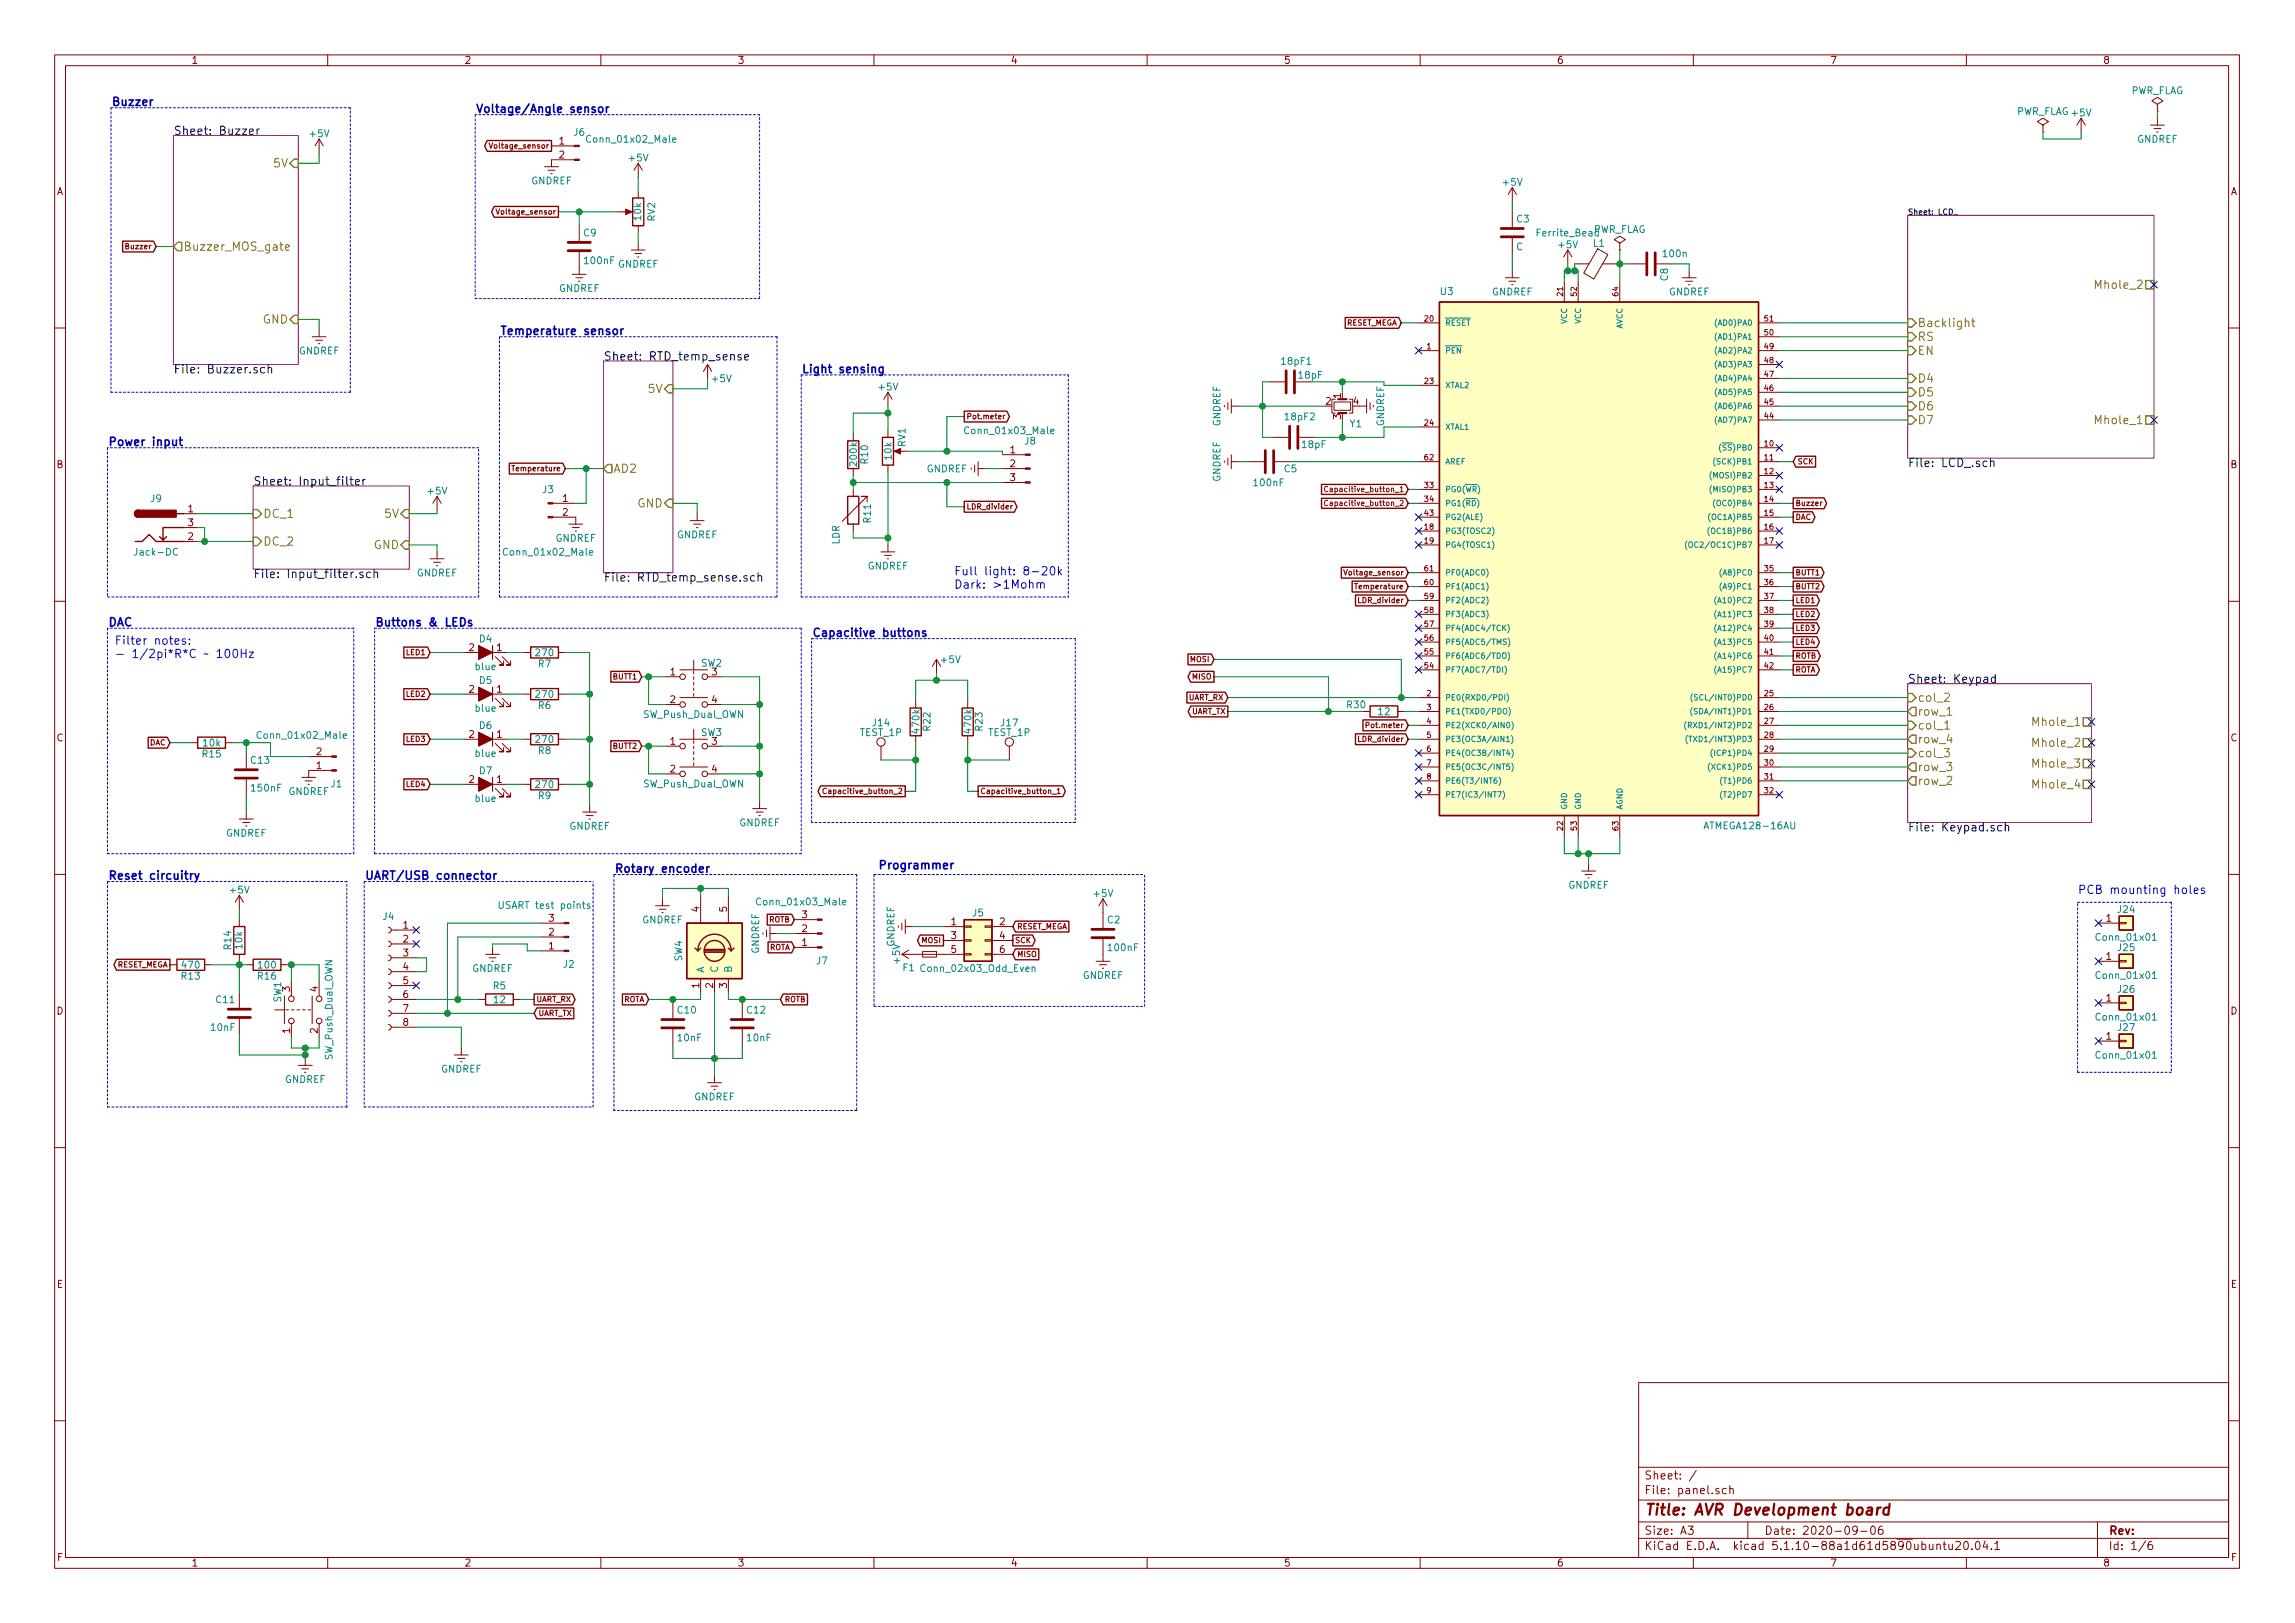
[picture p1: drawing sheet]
<svg xmlns="http://www.w3.org/2000/svg" width="420mm" height="297mm" viewBox="0 0 420 297" stroke-linecap="round" stroke-linejoin="round" font-family="sans-serif">
<defs><g id="words">
<text font-size="2.8" fill="#840000" x="301" y="277.3">Title: AVR Development board</text>
<g font-size="2.1" fill="#0000c2">
<text x="20.3" y="19.4">Buzzer</text>
<text x="87" y="20.7">Voltage/Angle sensor</text>
<text x="91.4" y="61.3">Temperature sensor</text>
<text x="146.7" y="68.3">Light sensing</text>
<text x="19.7" y="81.6">Power input</text>
<text x="174.6" y="105.3">Full light: 8-20k</text>
<text x="174.6" y="107.7">Dark: &gt;1Mohm</text>
<text x="19.7" y="114.6">DAC</text>
<text x="21" y="118">Filter notes:</text>
<text x="68.6" y="114.6">Buttons &amp; LEDs</text>
<text x="148.6" y="116.5">Capacitive buttons</text>
<text x="21" y="120.4">- 1/2pi*R*C 100Hz</text>
<text x="19.7" y="161">Reset circuitry</text>
<text x="66.7" y="161">UART/USB connector</text>
<text x="112.4" y="159.7">Rotary encoder</text>
<text x="160.7" y="159.1">Programmer</text>
<text x="380.4" y="163.6">PCB mounting holes</text>
</g>
<g font-size="2.1">
<text x="31.7" y="24.7">Sheet: Buzzer</text>
<text x="110.5" y="66">Sheet: RTD_temp_sense</text>
<text x="31.7" y="68.3">File: Buzzer.sch</text>
<text x="46.4" y="88.8">Sheet: Input_filter</text>
<text x="349.2" y="85.5">File: LCD_.sch</text>
<text x="46.4" y="105.8">File: Input_filter.sch</text>
<text x="110.5" y="106.4">File: RTD_temp_sense.sch</text>
<text x="349.2" y="125">Sheet: Keypad</text>
<text x="349.2" y="152.2">File: Keypad.sch</text>
</g>
<g font-size="2.1" fill="#848400">
<text x="50.2" y="30.6">5V</text>
<text x="33.5" y="45.9">Buzzer_MOS_gate</text>
<text x="384.1" y="52.9">Mhole_2</text>
<text x="48.1" y="59.2">GND</text>
<text x="351" y="59.9">Backlight</text>
<text x="351" y="62.4">RS</text>
<text x="351" y="64.9">EN</text>
<text x="118.8" y="71.9">5V</text>
<text x="351" y="70">D4</text>
<text x="351" y="72.6">D5</text>
<text x="351" y="75.1">D6</text>
<text x="351" y="77.6">D7</text>
<text x="384.1" y="77.6">Mhole_1</text>
<text x="112.3" y="86.5">AD2</text>
<text x="48.1" y="94.8">DC_1</text>
<text x="70.6" y="94.8">5V</text>
<text x="116.7" y="92.9">GND</text>
<text x="48.1" y="99.9">DC_2</text>
<text x="68.4" y="100.5">GND</text>
<text x="351" y="128.4">col_2</text>
<text x="351" y="131">row_1</text>
<text x="351" y="133.5">col_1</text>
<text x="351" y="136.1">row_4</text>
<text x="372.6" y="132.9">Mhole_1</text>
<text x="372.6" y="136.7">Mhole_2</text>
<text x="351" y="138.6">col_3</text>
<text x="351" y="141.1">row_3</text>
<text x="351" y="143.7">row_2</text>
<text x="372.6" y="140.5">Mhole_3</text>
<text x="372.6" y="144.3">Mhole_4</text>
</g>
<g font-size="2.1" fill="#840000">
<text x="301" y="273.5">File: panel.sch</text>
<text x="301" y="270.8">Sheet: /</text>
<text x="301" y="280.9">Size: A3</text>
<text x="323" y="280.9">Date: 2020-09-06</text>
<text x="386" y="280.9">Rev:</text>
<text x="301" y="283.7">KiCad E.D.A. kicad 5.1.10-88a1d61d5890ubuntu20.04.1</text>
<text x="386" y="283.7">Id: 1/6</text>
</g>
<g font-size="1.8" fill="#840000">
<text x="35" y="11.7">1</text>
<text x="85" y="11.7">2</text>
<text x="135" y="11.7">3</text>
<text x="185" y="11.7">4</text>
<text x="235" y="11.7">5</text>
<text x="285" y="11.7">6</text>
<text x="335" y="11.7">7</text>
<text x="385" y="11.7">8</text>
<text x="102.4" y="26.5">1</text>
<text x="102.4" y="29">2</text>
<text x="10.4" y="35.7">A</text>
<text x="408.4" y="35.7">A</text>
<text x="242.7" y="74.1">2</text>
<text x="245.5" y="76.7" transform="rotate(-90 245.5 76.7)">3</text>
<text x="245.5" y="72.9" transform="rotate(-90 245.5 72.9)">1</text>
<text x="247.8" y="74.1">4</text>
<text x="184.9" y="83">1</text>
<text x="10.4" y="85.7">B</text>
<text x="184.9" y="85.5">2</text>
<text x="184.9" y="88">3</text>
<text x="408.4" y="85.7">B</text>
<text x="34.4" y="93.8">1</text>
<text x="103" y="91.9">1</text>
<text x="103" y="94.4">2</text>
<text x="34.4" y="98.8">2</text>
<text x="34.4" y="96.3">3</text>
<text x="85.9" y="119.2">2</text>
<text x="91" y="119.2">1</text>
<text x="122.7" y="123.6">1</text>
<text x="130.3" y="123.6">3</text>
<text x="85.9" y="126.8">2</text>
<text x="91" y="126.8">1</text>
<text x="122.7" y="128.7">2</text>
<text x="130.3" y="128.7">4</text>
<text x="10.4" y="135.7">C</text>
<text x="85.9" y="135">2</text>
<text x="91" y="135">1</text>
<text x="122.7" y="136.3">1</text>
<text x="130.3" y="136.3">3</text>
<text x="408.4" y="135.7">C</text>
<text x="57.9" y="140.8">1</text>
<text x="57.9" y="138.2">2</text>
<text x="85.9" y="143.3">2</text>
<text x="91" y="143.3">1</text>
<text x="122.7" y="141.4">2</text>
<text x="130.3" y="141.4">4</text>
<text x="128" y="166.9" transform="rotate(-90 128 166.9)">4</text>
<text x="133.1" y="166.9" transform="rotate(-90 133.1 166.9)">5</text>
<text x="73.8" y="170">1</text>
<text x="73.8" y="172.5">2</text>
<text x="100.5" y="173.8">1</text>
<text x="100.5" y="171.2">2</text>
<text x="100.5" y="168.7">3</text>
<text x="146.8" y="173.1">1</text>
<text x="146.8" y="170.6">2</text>
<text x="146.8" y="168.1">3</text>
<text x="174.1" y="169.3">1</text>
<text x="174.1" y="171.9">3</text>
<text x="183" y="169.3">2</text>
<text x="183" y="171.9">4</text>
<text x="385.6" y="168.7">1</text>
<text x="73.8" y="175">3</text>
<text x="73.8" y="177.6">4</text>
<text x="174.1" y="174.4">5</text>
<text x="183" y="174.4">6</text>
<text x="385.6" y="175.7">1</text>
<text x="10.4" y="185.7">D</text>
<text x="53.1" y="181.5" transform="rotate(-90 53.1 181.5)">3</text>
<text x="58.2" y="181.5" transform="rotate(-90 58.2 181.5)">4</text>
<text x="73.8" y="180.1">5</text>
<text x="73.8" y="182.7">6</text>
<text x="73.8" y="185.2">7</text>
<text x="128" y="180.9" transform="rotate(-90 128 180.9)">1</text>
<text x="130.6" y="180.9" transform="rotate(-90 130.6 180.9)">2</text>
<text x="133.1" y="180.9" transform="rotate(-90 133.1 180.9)">3</text>
<text x="385.6" y="183.3">1</text>
<text x="408.4" y="185.7">D</text>
<text x="53.1" y="189.1" transform="rotate(-90 53.1 189.1)">1</text>
<text x="58.2" y="189.1" transform="rotate(-90 58.2 189.1)">2</text>
<text x="73.8" y="187.7">8</text>
<text x="385.6" y="190.3">1</text>
<text x="10.4" y="235.7">E</text>
<text x="408.4" y="235.7">E</text>
<text x="10.5" y="285.7">F</text>
<text x="35" y="286.7">1</text>
<text x="85" y="286.7">2</text>
<text x="135" y="286.7">3</text>
<text x="185" y="286.7">4</text>
<text x="235" y="286.7">5</text>
<text x="285" y="286.7">6</text>
<text x="335" y="286.7">7</text>
<text x="385" y="286.7">8</text>
<text x="408.5" y="285.7">F</text>
</g>
<g font-size="1.8" fill="#008484">
<text x="390" y="17.2">PWR_FLAG</text>
<text x="369.1" y="21">PWR_FLAG +5V</text>
<text x="56.8" y="25.1">+5V</text>
<text x="105.1" y="24.9">J6</text>
<text x="107.9" y="26.1">Conn_01x02_Male</text>
<text x="115.2" y="29.6">+5V</text>
<text x="391.2" y="26.1">GNDREF</text>
<text x="97.2" y="33.7">GNDREF</text>
<text x="275.3" y="34">+5V</text>
<text x="117.4" y="40.2" transform="rotate(-90 117.4 40.2)">10k</text>
<text x="119.9" y="40.5" transform="rotate(-90 119.9 40.5)">RV2</text>
<text x="277.7" y="40.7">C3</text>
<text x="106.9" y="43.3">C9</text>
<text x="277.6" y="45.8">C</text>
<text x="281.6" y="43.3">Ferrite_Bead</text>
<text x="285.4" y="45.4">+5V</text>
<text x="291.6" y="42.6">PWR_FLAG</text>
<text x="291.7" y="45.2">L1</text>
<text x="304.6" y="47.1">100n</text>
<text x="102.3" y="53.4">GNDREF</text>
<text x="107.1" y="48.3">100nF</text>
<text x="113.1" y="49">GNDREF</text>
<text x="263.8" y="54">U3</text>
<text x="305.4" y="51.4" transform="rotate(-90 305.4 51.4)">C8</text>
<text x="273.1" y="54.1">GNDREF</text>
<text x="305.5" y="54.1">GNDREF</text>
<text x="54.7" y="64.9">GNDREF</text>
<text x="130.5" y="69.9">+5V</text>
<text x="161" y="71.5">+5V</text>
<text x="234.8" y="66.8">18pF1</text>
<text x="237.8" y="69.3">18pF</text>
<text x="235.4" y="76.9">18pF2</text>
<text x="165.8" y="81.7" transform="rotate(-90 165.8 81.7)">RV1</text>
<text x="177.1" y="79.5">Conn_01x03_Male</text>
<text x="187.6" y="81.4">J8</text>
<text x="223.4" y="78.1" transform="rotate(-90 223.4 78.1)">GNDREF</text>
<text x="238.5" y="82">18pF</text>
<text x="247.2" y="78.2">Y1</text>
<text x="253.4" y="78.1" transform="rotate(-90 253.4 78.1)">GNDREF</text>
<text x="156.9" y="85.2" transform="rotate(-90 156.9 85.2)">200k</text>
<text x="158.9" y="84.8" transform="rotate(-90 158.9 84.8)">R10</text>
<text x="163.2" y="84.1" transform="rotate(-90 163.2 84.1)">10k</text>
<text x="169.6" y="86.4">GNDREF</text>
<text x="223.4" y="88.2" transform="rotate(-90 223.4 88.2)">GNDREF</text>
<text x="229.7" y="89">100nF</text>
<text x="235.2" y="86.4">C5</text>
<text x="27.6" y="91.9">J9</text>
<text x="78.4" y="90.5">+5V</text>
<text x="99.4" y="90.3">J3</text>
<text x="159.4" y="95.6" transform="rotate(-90 159.4 95.6)">R11</text>
<text x="25" y="101.7">Jack-DC</text>
<text x="92.7" y="101.7">Conn_01x02_Male</text>
<text x="101.7" y="99.1">GNDREF</text>
<text x="123.9" y="98.5">GNDREF</text>
<text x="153.7" y="99.7" transform="rotate(-90 153.7 99.7)">LDR</text>
<text x="76.3" y="105.5">GNDREF</text>
<text x="158.8" y="104.2">GNDREF</text>
<text x="87.8" y="117.6">D4</text>
<text x="87.1" y="122.6">blue</text>
<text x="87.8" y="125.2">D5</text>
<text x="98.2" y="120.1">270</text>
<text x="98.6" y="122.1">R7</text>
<text x="128.4" y="122">SW2</text>
<text x="172.4" y="121.4">+5V</text>
<text x="87.1" y="130.3">blue</text>
<text x="98.2" y="127.7">270</text>
<text x="98.6" y="129.8">R6</text>
<text x="117.9" y="131.4">SW_Push_Dual_OWN</text>
<text x="246.7" y="129.6">R30</text>
<text x="252.4" y="130.9">12</text>
<text x="37.3" y="136.6">10k</text>
<text x="47.6" y="135.2">Conn_01x02_Male</text>
<text x="87.8" y="133.4">D6</text>
<text x="98.2" y="136">270</text>
<text x="128.4" y="134.7">SW3</text>
<text x="157.5" y="134.7">TEST_1P</text>
<text x="159.8" y="132.9">J14</text>
<text x="168.3" y="134" transform="rotate(-90 168.3 134)">470k</text>
<text x="170.4" y="133.7" transform="rotate(-90 170.4 133.7)">R22</text>
<text x="177.9" y="134" transform="rotate(-90 177.9 134)">470k</text>
<text x="179.9" y="133.7" transform="rotate(-90 179.9 133.7)">R23</text>
<text x="180.9" y="134.7">TEST_1P</text>
<text x="183.3" y="132.9">J17</text>
<text x="37.1" y="138.6">R15</text>
<text x="46" y="139.8">C13</text>
<text x="87.1" y="138.5">blue</text>
<text x="87.8" y="141.7">D7</text>
<text x="98.6" y="138">R8</text>
<text x="46.2" y="144.9">150nF</text>
<text x="52.8" y="145.5">GNDREF</text>
<text x="60.6" y="144.1">J1</text>
<text x="87.1" y="146.8">blue</text>
<text x="98.2" y="144.2">270</text>
<text x="98.6" y="146.3">R9</text>
<text x="117.9" y="144.1">SW_Push_Dual_OWN</text>
<text x="41.4" y="153.1">GNDREF</text>
<text x="104.2" y="151.9">GNDREF</text>
<text x="135.3" y="151.2">GNDREF</text>
<text x="312.5" y="151.8">ATMEGA128-16AU</text>
<text x="42.2" y="163.5">+5V</text>
<text x="91.9" y="166.3">USART test points</text>
<text x="139" y="165.7">Conn_01x03_Male</text>
<text x="178.1" y="167.7">J5</text>
<text x="200.3" y="164.2">+5V</text>
<text x="287.1" y="162.6">GNDREF</text>
<text x="387.8" y="167.1">J24</text>
<text x="42.3" y="173.7" transform="rotate(-90 42.3 173.7)">R14</text>
<text x="44.4" y="173.6" transform="rotate(-90 44.4 173.6)">10k</text>
<text x="70.2" y="168.4">J4</text>
<text x="117.6" y="169">GNDREF</text>
<text x="163.8" y="173.3" transform="rotate(-90 163.8 173.3)">GNDREF</text>
<text x="202.8" y="169">C2</text>
<text x="384" y="172.2">Conn_01x01</text>
<text x="33.3" y="179.3">R13</text>
<text x="33.4" y="177.3">470</text>
<text x="47.2" y="179.3">R16</text>
<text x="47.4" y="177.3">100</text>
<text x="86.4" y="177.9">GNDREF</text>
<text x="103.2" y="177.1">J2</text>
<text x="124.9" y="175.9" transform="rotate(-90 124.9 175.9)">SW4</text>
<text x="128.9" y="178.1" transform="rotate(-90 128.9 178.1)">A</text>
<text x="131.4" y="178.1" transform="rotate(-90 131.4 178.1)">C</text>
<text x="134" y="178.1" transform="rotate(-90 134 178.1)">B</text>
<text x="139" y="174.6" transform="rotate(-90 139 174.6)">GNDREF</text>
<text x="149.5" y="176.5">J7</text>
<text x="164.8" y="176.3" transform="rotate(-90 164.8 176.3)">+5V</text>
<text x="165.4" y="177.8">F1</text>
<text x="169" y="177.9">Conn_02x03_Odd_Even</text>
<text x="198.2" y="179.2">GNDREF</text>
<text x="203" y="174.1">100nF</text>
<text x="384" y="179.2">Conn_01x01</text>
<text x="387.8" y="174.1">J25</text>
<text x="39.6" y="183.6">C11</text>
<text x="51.5" y="183.5" transform="rotate(-90 51.5 183.5)">SW1</text>
<text x="90.3" y="181.1">R5</text>
<text x="90.5" y="183.6">12</text>
<text x="124.1" y="185.5">C10</text>
<text x="136.8" y="185.5">C12</text>
<text x="387.8" y="181.7">J26</text>
<text x="38.7" y="188.7">10nF</text>
<text x="124.2" y="190.6">10nF</text>
<text x="136.9" y="190.6">10nF</text>
<text x="384" y="186.8">Conn_01x01</text>
<text x="387.8" y="188.7">J27</text>
<text x="60.9" y="193.9" transform="rotate(-90 60.9 193.9)">SW_Push_Dual_OWN</text>
<text x="80.7" y="196.3">GNDREF</text>
<text x="384" y="193.8">Conn_01x01</text>
<text x="52.1" y="198.2">GNDREF</text>
<text x="127.1" y="201.4">GNDREF</text>
</g>
<g font-size="1.4" fill="#840000">
<text x="90.4" y="27.2">Voltage_sensor</text>
<text x="91.6" y="39.3">Voltage_sensor</text>
<text x="23.4" y="45.6">Buzzer</text>
<text x="246.4" y="59.6">RESET_MEGA</text>
<text x="260.8" y="58.8">20</text>
<text x="286.1" y="54.2" transform="rotate(-90 286.1 54.2)">21</text>
<text x="288.7" y="54.2" transform="rotate(-90 288.7 54.2)">52</text>
<text x="296.3" y="54.2" transform="rotate(-90 296.3 54.2)">64</text>
<text x="323.1" y="58.8">51</text>
<text x="261.2" y="63.9">1</text>
<text x="323.1" y="63.9">49</text>
<text x="323.1" y="61.4">50</text>
<text x="260.8" y="70.3">23</text>
<text x="323.1" y="71.5">46</text>
<text x="323.1" y="69">47</text>
<text x="323.1" y="66.5">48</text>
<text x="176.8" y="76.7">Pot.meter</text>
<text x="260.8" y="77.9">24</text>
<text x="323.1" y="76.6">44</text>
<text x="323.1" y="74.1">45</text>
<text x="323.1" y="81.7">10</text>
<text x="94.5" y="86.2">Temperature</text>
<text x="260.8" y="89.3">33</text>
<text x="260.8" y="84.2">62</text>
<text x="323.1" y="84.2">11</text>
<text x="323.1" y="86.8">12</text>
<text x="323.1" y="89.3">13</text>
<text x="329" y="85">SCK</text>
<text x="176.8" y="93.2">LDR_divider</text>
<text x="243.7" y="90.1">Capacitive_button_1</text>
<text x="243.7" y="92.6">Capacitive_button_2</text>
<text x="260.8" y="91.9">34</text>
<text x="260.8" y="94.4">43</text>
<text x="323.1" y="91.9">14</text>
<text x="323.1" y="94.4">15</text>
<text x="328.6" y="95.1">DAC</text>
<text x="328.6" y="92.6">Buzzer</text>
<text x="260.8" y="96.9">18</text>
<text x="260.8" y="99.5">19</text>
<text x="323.1" y="96.9">16</text>
<text x="323.1" y="99.5">17</text>
<text x="246.8" y="105.3">Voltage_sensor</text>
<text x="248.8" y="107.8">Temperature</text>
<text x="260.8" y="107.1">60</text>
<text x="260.8" y="104.6">61</text>
<text x="323.1" y="104.6">35</text>
<text x="323.1" y="107.1">36</text>
<text x="328.6" y="105.3">BUTT1</text>
<text x="328.6" y="107.8">BUTT2</text>
<text x="249" y="110.4">LDR_divider</text>
<text x="260.8" y="112.2">58</text>
<text x="260.8" y="109.6">59</text>
<text x="323.1" y="109.6">37</text>
<text x="323.1" y="112.2">38</text>
<text x="328.6" y="110.4">LED1</text>
<text x="328.6" y="112.9">LED2</text>
<text x="74.5" y="119.9">LED1</text>
<text x="260.8" y="119.8">55</text>
<text x="260.8" y="117.3">56</text>
<text x="260.8" y="114.7">57</text>
<text x="323.1" y="114.7">39</text>
<text x="323.1" y="117.3">40</text>
<text x="323.1" y="119.8">41</text>
<text x="328.6" y="115.5">LED3</text>
<text x="328.6" y="118">LED4</text>
<text x="112.3" y="124.3">BUTT1</text>
<text x="218" y="121.2">MOSI</text>
<text x="218.4" y="124.3">MISO</text>
<text x="260.8" y="122.3">54</text>
<text x="323.1" y="122.3">42</text>
<text x="328.6" y="120.5">ROTB</text>
<text x="328.6" y="123.1">ROTA</text>
<text x="74.5" y="127.5">LED2</text>
<text x="217.6" y="128.2">UART_RX</text>
<text x="218.1" y="130.7">UART_TX</text>
<text x="261.2" y="127.4">2</text>
<text x="261.2" y="130">3</text>
<text x="323.1" y="127.4">25</text>
<text x="323.1" y="130">26</text>
<text x="27.4" y="136.4">DAC</text>
<text x="74.5" y="135.8">LED3</text>
<text x="112.3" y="137">BUTT2</text>
<text x="249" y="135.8">LDR_divider</text>
<text x="250.7" y="133.2">Pot.meter</text>
<text x="261.2" y="132.5">4</text>
<text x="261.2" y="135">5</text>
<text x="261.2" y="137.6">6</text>
<text x="323.1" y="132.5">27</text>
<text x="323.1" y="135">28</text>
<text x="323.1" y="137.6">29</text>
<text x="261.2" y="140.1">7</text>
<text x="261.2" y="142.7">8</text>
<text x="323.1" y="140.1">30</text>
<text x="323.1" y="142.7">31</text>
<text x="74.5" y="144">LED4</text>
<text x="151.9" y="145.3">Capacitive_button_2</text>
<text x="179.4" y="145.3">Capacitive_button_1</text>
<text x="261.2" y="145.2">9</text>
<text x="323.1" y="145.2">32</text>
<text x="286.1" y="152" transform="rotate(-90 286.1 152)">22</text>
<text x="288.7" y="152" transform="rotate(-90 288.7 152)">53</text>
<text x="296.3" y="152" transform="rotate(-90 296.3 152)">63</text>
<text x="140.8" y="173.9">ROTA</text>
<text x="140.8" y="168.8">ROTB</text>
<text x="168.9" y="172.6">MOSI</text>
<text x="185.7" y="172.6">SCK</text>
<text x="186.1" y="170.1">RESET_MEGA</text>
<text x="21.3" y="177">RESET_MEGA</text>
<text x="186.1" y="175.1">MISO</text>
<text x="98.1" y="183.4">UART_RX</text>
<text x="98.5" y="185.9">UART_TX</text>
<text x="114.1" y="183.4">ROTA</text>
<text x="143.6" y="183.4">ROTB</text>
</g>
<text font-size="1.4" x="349.2" y="39.3">Sheet: LCD_</text>
<g font-size="1.4" fill="#008484">
<text x="264.5" y="59.6">RESET</text>
<text x="286.9" y="59.3" transform="rotate(-90 286.9 59.3)">VCC</text>
<text x="289.4" y="59.3" transform="rotate(-90 289.4 59.3)">VCC</text>
<text x="314.4" y="59.6">(AD0)PA0</text>
<text x="264.5" y="64.7">PEN</text>
<text x="297.1" y="60.3" transform="rotate(-90 297.1 60.3)">AVCC</text>
<text x="314.4" y="64.7">(AD2)PA2</text>
<text x="314.4" y="62.1">(AD1)PA1</text>
<text x="264.5" y="71">XTAL2</text>
<text x="314.4" y="69.8">(AD4)PA4</text>
<text x="314.4" y="67.2">(AD3)PA3</text>
<text x="314.4" y="77.4">(AD7)PA7</text>
<text x="314.4" y="74.8">(AD6)PA6</text>
<text x="314.4" y="72.3">(AD5)PA5</text>
<text x="264.5" y="78.6">XTAL1</text>
<text x="315.3" y="82.5">(SS)PB0</text>
<text x="264.5" y="85">AREF</text>
<text x="313.6" y="87.5">(MOSI)PB2</text>
<text x="314.2" y="85">(SCK)PB1</text>
<text x="264.5" y="90.1">PG0(WR)</text>
<text x="264.5" y="92.6">PG1(RD)</text>
<text x="264.5" y="95.2">PG2(ALE)</text>
<text x="313.3" y="95.2">(OC1A)PB5</text>
<text x="313.6" y="90.1">(MISO)PB3</text>
<text x="314.3" y="92.6">(OC0)PB4</text>
<text x="264.5" y="97.7">PG3(TOSC2)</text>
<text x="264.5" y="100.2">PG4(TOSC1)</text>
<text x="310" y="100.2">(OC2/OC1C)PB7</text>
<text x="313.3" y="97.7">(OC1B)PB6</text>
<text x="264.5" y="107.9">PF1(ADC1)</text>
<text x="264.5" y="105.3">PF0(ADC0)</text>
<text x="315.4" y="105.3">(A8)PC0</text>
<text x="315.4" y="107.9">(A9)PC1</text>
<text x="264.5" y="112.9">PF3(ADC3)</text>
<text x="264.5" y="110.4">PF2(ADC2)</text>
<text x="314.6" y="110.4">(A10)PC2</text>
<text x="314.6" y="112.9">(A11)PC3</text>
<text x="264.5" y="118">PF5(ADC5/TMS)</text>
<text x="264.5" y="115.5">PF4(ADC4/TCK)</text>
<text x="314.6" y="115.5">(A12)PC4</text>
<text x="314.6" y="118">(A13)PC5</text>
<text x="264.5" y="123.1">PF7(ADC7/TDI)</text>
<text x="264.5" y="120.6">PF6(ADC6/TDO)</text>
<text x="314.6" y="120.6">(A14)PC6</text>
<text x="314.6" y="123.1">(A15)PC7</text>
<text x="264.5" y="128.2">PE0(RXD0/PDI)</text>
<text x="264.5" y="130.7">PE1(TXD0/PDO)</text>
<text x="310.8" y="130.7">(SDA/INT1)PD1</text>
<text x="310.9" y="128.2">(SCL/INT0)PD0</text>
<text x="264.5" y="133.3">PE2(XCK0/AIN0)</text>
<text x="264.5" y="135.8">PE3(OC3A/AIN1)</text>
<text x="310" y="133.3">(RXD1/INT2)PD2</text>
<text x="310.2" y="135.8">(TXD1/INT3)PD3</text>
<text x="264.5" y="138.3">PE4(OC3B/INT4)</text>
<text x="264.5" y="140.9">PE5(OC3C/INT5)</text>
<text x="264.5" y="143.4">PE6(T3/INT6)</text>
<text x="313.5" y="140.9">(XCK1)PD5</text>
<text x="314.1" y="138.3">(ICP1)PD4</text>
<text x="315.6" y="143.4">(T1)PD6</text>
<text x="264.5" y="146">PE7(IC3/INT7)</text>
<text x="286.9" y="148.2" transform="rotate(-90 286.9 148.2)">GND</text>
<text x="289.4" y="148.2" transform="rotate(-90 289.4 148.2)">GND</text>
<text x="297.1" y="148.2" transform="rotate(-90 297.1 148.2)">AGND</text>
<text x="315.6" y="146">(T2)PD7</text>
</g>
</g></defs>
<g fill="none" stroke="#840000" stroke-width=".18">
<path d="M10 10h400v277h-400zM12 12h396v273.1h-396zM60 10v2M110 10v2M160 10v2M210 10v2M260 10v2M310 10v2M360 10v2M395 19.1l1-.6-1-.7-1 .7 1 .6v1.3M58.4 25.4v2.6M58.4 25.4l-.7 1.3"/>
<path d="M58.4 25.4l.8 1.3M99.7 30.5h2.5M100.3 31.2h1.3M100.8 31.8h.3M101 26.7h4.2M105.2 29.2h-4.2v1.3M113 38.8h2.3M116.8 29.9v2.5M116.8 35v1.2M116.8 29.9l.8 1.3M116.8 29.9l-.7 1.3M276.9 34.3v2.6"/>
<path d="M276.9 38.8v2.8M276.9 34.3l-.8 1.3M276.9 34.3l.7 1.3M374 22.9l1-.6-1-.7-1 .7 1 .6v1.3M374 24.2h.1M381 21.6l-.8 1.3M381 21.6v2.6M381 21.6l.8 1.3M393.7 22.9h2.5M394.3 23.5h1.3M394.8 24.2h.3M395 20.4h.1"/>
<path d="M395 21.6v1.3M104.8 50.2h2.5M105.4 50.8h1.3M105.9 51.5h.3M106 41.3v2.8M106 46.1v4.1M115.6 45.8h2.5M116.2 46.4h1.3M116.7 47h.3M116.8 41.3v1.3M116.8 44.5v1.3M259.7 59.1h3.8"/>
<path d="M275.6 50.8h2.5M276.2 51.5h1.3M276.7 52.1h.3M276.9 43.6v2.8M276.9 49.6v1.2M286.4 51.5v3.8M287 45.8l-.7 1.2M287 45.8v2.5M287 45.8l.8 1.2M288.3 48.3h2.6M288.9 51.5v3.8M292.5 45.5l1.9 1.1-2.6 4.5-1.9-1.1z"/>
<path d="M293.4 48.3h2.5M296.5 44.5l1.1-.6-1.1-.7-1 .7 1 .6v1.3M296.5 45.8h.1M296.5 51.5v3.8M298.4 48.3h2.8M303.3 48.3h2.8M308 50.8h2.5M308.6 51.5h1.3M309.1 52.1h.3M309.2 49.6v1.2M321.9 59.1h3.9M10 60h2"/>
<path d="M57.1 61.6h2.6M57.8 62.3h1.3M58.3 62.9h.2M58.4 60.4v1.2M129.5 66.7l.8 1.3M129.5 66.7v2.6M129.5 66.7l-.7 1.3M156.2 79.4v1.3M162.6 71.8l-.8 1.3M162.6 71.8v2.5M162.6 78.8v1.2M162.6 71.8l.7 1.3"/>
<path d="M224.2 74.2v.3M224.8 73.7v1.3M225.4 74.3h1.3M225.4 73.1v2.5M232.4 69.9h2.8M237.2 69.9h2.8M244.2 73.6h3.1v1.5h-3.1zM244.5 73.1h-.7v2.5h.7M247 73.1h.6v2.5h-.6M248.9 74.3h1.3M250.2 73.1v2.5M250.8 73.7v1.3"/>
<path d="M251.5 74.2v.3M259.7 64.2h3.8M259.7 70.5h3.8M259.7 78.1h3.8M321.9 74.3h3.9M321.9 64.2h3.9M321.9 76.9h3.9M321.9 71.8h3.9M321.9 69.3h3.9M321.9 66.7h3.9M321.9 61.6h3.9M408 60h2"/>
<path d="M33.7 96.6h2.5M33.7 94h2.5M33.7 99.1h2.5M80 90.8v2.6M80 90.8l-.8 1.3M80 90.8l.8 1.3M101.2 94.7h4.2v1.2M101.2 92.1h4.2M104.1 95.9h2.6M104.8 96.6h1.2M105.3 97.2h.2M126.4 95.3h2.5"/>
<path d="M127 95.9h1.3M127.5 96.6h.3M127.6 94v1.3M156.2 85.8v1.2M156.2 89.6v1.2M156.2 95.9v1.3M158.7 91.9v-1.1h-1h1l-4.5 4.6M162.6 85.1v1.3M162.6 99.7v1.3M164.1 82.6h2.3M177.8 85.6v.3M178.4 85.1v1.3"/>
<path d="M179.1 85.8h1.2M179.1 84.5v2.5M183.5 88.3h4.2M183.5 85.8h4.2M183.5 83.2h4.2M224.2 84.4v.2M224.8 83.9v1.2M225.4 84.5h1.3M225.4 83.2v2.6M228.6 84.5h2.8M233 80h2.8M233.4 84.5h2.8"/>
<path d="M237.9 80h2.8M243.1 89.1h-.1a.44 .44 0 0 0-.5 .4 .44 .44 0 0 0 .6 .4M243.1 91.7l-.1-.1a.44 .44 0 0 0-.5 .5 .44 .44 0 0 0 .6 .3M256.3 89.3l.3-.3v1M256.3 91.7l.4-.1 .2 .2-.6 .7h.6M256.3 90h.6M259.7 97.2h3.8M259.7 94.7h3.8M259.7 92.1h3.8M259.7 84.5h3.8M259.7 89.6h3.8M259.7 99.7h3.8"/>
<path d="M321.9 97.2h3.9M321.9 94.7h3.9M321.9 92.1h3.9M321.9 82h3.9M321.9 84.5h3.9M321.9 87h3.9M321.9 89.6h3.9M321.9 99.7h3.9M10 110h2M78.7 102.3h2.6M79.4 102.9h1.2M79.9 103.5h.2"/>
<path d="M80 101v1.3M85.1 119.4h7.6M95.9 119.4h1.3M102.2 119.4h1.3M161.3 101h2.5M161.9 101.6h1.3M162.4 102.3h.3M259.7 104.8h3.8M259.7 107.4h3.8M259.7 109.9h3.8M259.7 112.4h3.8M259.7 115h3.8"/>
<path d="M259.7 117.5h3.8M321.9 104.8h3.9M321.9 107.4h3.9M321.9 109.9h3.9M321.9 112.4h3.9M321.9 115h3.9M321.9 117.5h3.9M408 110h2M34.9 135.9h1.3M41.3 135.9h1.2M45.1 137.8v2.8M56.5 138.5h4.2"/>
<path d="M85.1 135.3h7.6M85.1 127h7.6M90.7 127.8l1.5 1.5h-.8h.8v-.7M90.7 136.1l1.5 1.5h-.8h.8v-.8M90.7 120.2l1.5 1.5h-.8h.8v-.8M91.9 127.8l1.6 1.5h-.8h.8v-.7M91.9 136.1l1.6 1.5h-.8h.8v-.8M91.9 120.2l1.6 1.5h-.8h.8v-.8M95.9 135.3h1.3M95.9 127h1.3M102.2 135.3h1.3M102.2 127h1.3"/>
<path d="M121.9 136.6h2.6M121.9 123.9h2.6M121.9 128.9h2.6M124.5 135.3h5M124.5 127.7h5M124.5 122.6h5M127 120.8v1.8M127 122.8v.6M127 123.9v.5M127 124.9v.5M127 125.9v.5M127 126.9v.5"/>
<path d="M127 133.5v1.8M127 135.5v.6M127 136.6v.5M127 137.6v.5M127 138.6v.5M127 139.6v.5M129.5 136.6h2.6M129.5 123.9h2.6M129.5 128.9h2.6M161.3 136.6v2.5M167.6 128.3v1.3M167.6 134.7v1.2"/>
<path d="M171.4 120.7l.8 1.3M171.4 120.7v2.5M171.4 120.7l-.7 1.3M177.2 128.3v1.3M177.2 134.7v1.2M184.8 136.6v2.5M249.6 130.2h1.2M255.9 130.2h1.3M259.7 130.2h3.8M259.7 135.3h3.8M259.7 127.7h3.8M259.7 122.6h3.8"/>
<path d="M259.7 132.8h3.8M259.7 137.8h3.8M259.7 120.1h3.8M321.9 130.2h3.9M321.9 135.3h3.9M321.9 127.7h3.9M321.9 122.6h3.9M321.9 132.8h3.9M321.9 137.8h3.9M321.9 120.1h3.9M43.8 149.9h2.6M44.4 150.5h1.3"/>
<path d="M45 151.2h.2M45.1 142.7v2.8M45.1 148.6v1.3M55.2 142.3h2.6M55.9 142.9h1.2M56.4 143.5h.2M60.7 141h-4.2v1.3M85.1 143.5h7.6M90.7 144.3l1.5 1.5h-.8h.8v-.7M91.9 144.3l1.6 1.5h-.8h.8v-.7M95.9 143.5h1.3M102.2 143.5h1.3"/>
<path d="M106.7 148.6h2.5M107.3 149.3h1.3M107.8 149.9h.3M107.9 147.4v1.2M121.9 141.6h2.6M124.5 140.4h5M129.5 141.6h2.6M137.8 148h2.5M138.4 148.6h1.3M138.9 149.3h.3M139.1 146.7v1.3M259.7 142.9h3.8"/>
<path d="M259.7 140.4h3.8M259.7 145.5h3.8M286.4 149.3v3.8M288.9 149.3v3.8M289.6 159.4h2.5M290.8 158.2v1.2M296.5 149.3v3.8M321.9 142.9h3.9M321.9 140.4h3.9M321.9 145.5h3.9M10 160h2M31.1 176.6h1.3"/>
<path d="M37.5 176.6h1.2M43.8 163.9v2.5M43.8 168.3v1.3M43.8 174.7v1.2M43.8 163.9l.8 1.2M43.8 163.9l-.7 1.2M45.1 176.6h1.3M51.4 176.6h1.3M53.3 179.7v2.6M58.4 179.7v2.6M71.1 179.9l.4 .1 .1 .3-.1 .4-.4 .2M71.1 177.3l.4 .2 .1 .2-.1 .5-.4 .1"/>
<path d="M71.1 174.8l.4 .1 .1 .3-.1 .4-.4 .2M71.1 172.2l.4 .2 .1 .3-.1 .4-.4 .2M71.1 169.7l.4 .1 .1 .3-.1 .4-.4 .2M71.6 177.8h4.6M71.6 175.3h4.6M71.6 172.8h4.6M71.6 170.2h4.6M88.9 174.7h2.5M89.5 175.3h1.3M90 175.9h.3M90.2 173.4v1.3M99.1 168.9h4.2"/>
<path d="M99.1 171.5h4.2M99.1 174h4.2M120 165.8h2.6M120.6 166.4h1.3M121.2 167h.2M121.3 164.5v1.3M128.3 163.9v5M128.3 179.1v2.5M130.8 179.1v2.5M133.3 163.9v5M133.3 179.1v2.5M139.7 170.7v.3"/>
<path d="M140.3 170.2v1.3M141 170.9h1.2M141 169.6v2.5M145.4 168.3h4.2M145.4 170.9h4.2M145.4 173.4h4.2M164.5 169.5v.2M165.1 168.9v1.3M165.1 174.7l1.3 .7M165.1 174.7h11.4M165.7 169.6h1.3M165.7 168.3v2.6"/>
<path d="M166.4 173.9l-1.3 .8M168.9 174.2h2.5v1h-2.5zM172.7 169.6h3.8M172.7 172.1h3.8M176.5 174.5h1.3v.3h-1.3zM176.5 172h1.3v.2h-1.3zM176.5 169.5h1.3v.2h-1.3zM180.3 174.5h1.3v.3h-1.3zM180.3 172h1.3v.2h-1.3zM180.3 169.5h1.3v.2h-1.3zM181.6 169.6h3.8M181.6 174.7h3.8"/>
<path d="M181.6 172.1h3.8M200.7 175.9h2.5M201.3 176.6h1.3M201.8 177.2h.3M201.9 164.5v5.3M201.9 171.9v4M201.9 164.5l-.7 1.3M201.9 164.5l.8 1.3M290.2 160.1h1.3M290.7 160.7h.3M384.2 168.9h3.8M384.2 175.9h3.8"/>
<path d="M388 175.8h1.3v.3h-1.3zM388 168.8h1.3v.3h-1.3zM408 160h2M43.8 181.6v2.8M43.8 186.5v2.8M50.3 184.8h1.8M52.1 182.3v5.1M52.3 184.8h.5M53.3 184.8h.5M53.3 187.4v2.5M54.4 184.8h.5M54.6 195h2.5"/>
<path d="M55.2 195.6h1.3M55.4 184.8h.5M55.8 196.3h.2M55.9 193.7v1.3M56.4 184.8h.5M57.1 182.3v5.1M58.4 187.4v2.5M71.1 187.5l.4 .1 .1 .3-.1 .4-.4 .2M71.1 184.9l.4 .2 .1 .3-.1 .4-.4 .2M71.1 182.4l.4 .1 .1 .3-.1 .4-.4 .2M71.6 182.9h4.6M71.6 188h4.6"/>
<path d="M71.6 185.5h4.6M71.6 180.4h4.6M83.2 193.1h2.5M83.8 193.7h1.3M84.3 194.3h.3M84.5 191.8v1.3M87.6 182.9h1.3M94 182.9h1.2M123.2 183.6v2.7M123.2 188.4v2.8M129.5 198.2h2.6M130.2 198.8h1.2"/>
<path d="M130.7 199.4h.2M130.8 196.9v1.3M135.9 183.6v2.7M135.9 188.4v2.8M384.2 190.5h3.8M384.2 183.6h3.8M388 190.4h1.3v.3h-1.3zM388 183.4h1.3v.3h-1.3zM10 210h2M408 210h2M300 253h108v32.1h-108zM10 260h2"/>
<path d="M300 278.5h108M300 274.5h108M300 268.5h108M309 279.3h1l-.5 .6 .4 .1v.7l-.2 .1-.7-.1M310.5 269.1l-1.2 2M316.1 272.5l-.5-.1-.3 .3 .1 .6 .2 .1 .5-.1M316.7 272.5l.2-.1 .3 .1 .1 .9M316.7 271.9v1.5M320 278.5v3M340 279.9l-.2 .3h-.5l-.1-.3v-.3l.1-.2 .5-.1 .2 .2a1.19 1.19 0 0 1-.2 1.2l-.5 .1M342.6 279.5l.4-.2a.94 .94 0 0 1 0 1.5 .82 .82 0 0 1-.4-1.3zM344.6 279.3a.59 .59 0 0 0-.7 .6l.1 .8 .2 .1 .5-.1 .1-.5-.2-.3h-.4l-.3 .3"/>
<path d="M384 278.5v6.6M408 260h2M60 285.1v1.9M110 285.1v1.9M160 285.1v1.9M210 285.1v1.9M260 285.1v1.9M300 281.5h108M310 285.1v1.9M340.7 280.2h1.1M354.6 282.7l.2-.1 .3 .1 .1 .9M354.6 282.6v1"/>
<path d="M355.7 282.6h.6M355.9 282.1v1.3l.4 .2M356.8 282.6l.1 .9 .3 .1 .2-.1M357.4 282.6v1M358.1 282.3l.5-.2 .3 .4-.9 1.1h.9M359.6 282.3l.3-.2a.86 .86 0 0 1 .1 1.5l-.4-.3-.1-.6zM360 285.1v1.9M361 283.5v.1M361.8 282.3l.3-.2a.94 .94 0 0 1 0 1.5 .82 .82 0 0 1-.3-1.3zM363.4 282l-.3 1.1h.9M363.8 282.6v1M364.6 283.5v.1"/>
<path d="M365.2 282.5l.4-.4v1.5M365.2 283.6h.9M392.8 282l-1.3 2M394 282.1l-.5 .1a.96 .96 0 0 0 0 1.4l.5-.1 .1-.5-.3-.3h-.4l-.2 .3"/>
<circle cx="125" cy="136.6" r=".51"/>
<circle cx="125" cy="123.9" r=".51"/>
<circle cx="125" cy="128.9" r=".51"/>
<circle cx="129" cy="123.9" r=".51"/>
<circle cx="129" cy="136.6" r=".51"/>
<circle cx="129" cy="128.9" r=".51"/>
<circle cx="161.3" cy="135.8" r=".76"/>
<circle cx="184.8" cy="135.8" r=".76"/>
<circle cx="125" cy="141.6" r=".51"/>
<circle cx="129" cy="141.6" r=".51"/>
<circle cx="53.3" cy="182.8" r=".51"/>
<circle cx="53.3" cy="186.9" r=".51"/>
<circle cx="58.4" cy="182.8" r=".51"/>
<circle cx="58.4" cy="186.9" r=".51"/>
</g>
<path d="M341.9 276h.8l-.1 1.2M342.7 276.4l-.6 .1a.4 .4 0 0 0-.4 .3 .4 .4 0 0 0 .3 .4l.6-.1M343.7 275.9l-.1 1.3M344.3 275.9a.54 .54 0 0 0-.6 .4M345.8 276a.68 .68 0 0 0-.9 .3v.7l.2 .2 .6-.1M345.9 275.2l-.2 2" fill="none" stroke="#840000" stroke-width=".41"/>
<path d="M31.7 24.8h22.9v41.9h-22.9zM349.2 39.4h45.1v44.5h-45.1zM110.5 66.1h12.7v38.7h-12.7zM46.4 88.9h28.5v15.3h-28.5zM349.2 125.1h33.7v25.4h-33.7z" fill="none" stroke="#840084" stroke-width=".18"/>
<g fill="none" stroke="#000" stroke-width=".18">
<path d="M45.7 24.1l.7-.1-.1-.3-.4-.1-.2 .2v.7h.6M47.1 23.6v1M47.5 23.6l-.3 .1-.1 .2M357.6 39.3h.8M48.4 67.3l-.4-.1-.3 .3v.5l.2 .2h.5M49.1 67.4l.2-.2 .4 .1v1M49.1 66.7v1.6M135.7 65a.37 .37 0 0 0-.6 .1l.1 .2 .5 .3-.2 .3-.4-.1M136.3 65.4l.7-.2v-.2l-.5-.1-.2 .2 .1 .7h.6M64.1 87.7h.5M64.3 87.2v1.3l.3 .3M65.1 88.3l.7-.2-.1-.3-.4-.1-.2 .2 .1 .8h.5"/>
<path d="M66.4 87.7v1.1M66.9 87.7l-.5 .3M364.4 84.5l.2-.1 .4 .1 .1 .9M364.4 83.9v1.5M66.4 104.8a.37 .37 0 0 0-.5 .1v.2l.6 .3-.2 .3-.4-.1M67.8 104.8l-.4-.1-.3 .3v.4l.2 .2h.5M68.5 104.8h.1a.37 .37 0 0 1 .5 .1v.8M68.5 104.2v1.5M136.8 105.4a.37 .37 0 0 0-.6 .1v.3l.6 .3-.2 .3-.4-.1M138.1 105.4l-.4-.1-.3 .3 .1 .7h.6M138.8 105.5l.1-.1a.37 .37 0 0 1 .5 .1v.9M138.8 104.8v1.6"/>
<path d="M363.2 124h.6l.1 1M363.9 124.3l-.5 .1a.3 .3 0 0 0-.2 .3 .3 .3 0 0 0 .2 .3l.5-.1M365.3 124l-.5-.1-.2 .3 .1 .7h.6M365.3 123.4v1.6M366.4 151.1h-.4l-.3 .2v.5l.2 .2h.5M367.1 151.2l.2-.1h.4v1M367.1 150.6v1.5"/>
</g>
<path d="M52.2 45.3l.8-.2-.1-.2-.4-.1-.3 .2 .1 .7h.6M359.8 58.9l.2-.1h.4l.1 1M361 58.8h.5M361.2 58.3v1.2l.3 .3M356 137h.9l-.5 .6 .4 .1v.7l-.2 .1h-.4l-.2-.1M356 127l.6-.2 .2 .2 .1 .3-.9 1.1h.9M356 132.3l.5-.4v1.5M356 133.4h.9M356.5 130.9h.8" fill="none" stroke="#848400" stroke-width=".18"/>
<g fill="none" stroke="#848400" stroke-width=".25">
<path d="M53.1 29.9l.7-.8h.8v1.5h-.8zM31.7 45.1l.8-.7h.8v1.5h-.8zM53.8 57.7h.8v1.5h-.8l-.7-.7zM349.2 58.3h.8l.8 .8-.8 .8h-.8zM392.8 51.3h1.5v1.6h-1.5zM121.7 71.2l.7-.8h.8v1.5h-.8zM349.2 60.9h.8l.8 .7-.8 .8h-.8zM349.2 63.4h.8l.8 .8-.8 .7h-.8zM349.2 68.5h.8l.8 .8-.8 .7h-.8zM349.2 71h.8l.8 .8-.8 .8h-.8zM349.2 73.6h.8l.8 .7-.8 .8h-.8zM349.2 76.1h.8l.8 .8-.8 .7h-.8z"/>
<path d="M392.8 76.1h1.5v1.5h-1.5zM46.4 93.3h.7l.8 .7-.8 .8h-.7zM46.4 98.3h.7l.8 .8-.8 .8h-.7zM74.2 99h.7v1.5h-.7l-.8-.8zM74.2 93.3h.7v1.5h-.7l-.8-.8zM110.5 85.8l.8-.8h.7v1.5h-.7zM121.7 92.1l.7-.8h.8v1.6h-.8zM349.2 126.9h.8l.8 .8-.8 .7h-.8zM349.2 132h.8l.8 .8-.8 .7h-.8zM349.2 137.1h.8l.8 .7-.8 .8h-.8zM349.2 130.2l.8-.8h.8v1.6h-.8zM349.2 135.3l.8-.8h.8v1.6h-.8z"/>
<path d="M350 139.6h.8v1.5h-.8l-.8-.7zM381.4 131.4h1.5v1.5h-1.5zM381.4 135.2h1.5v1.5h-1.5zM381.4 139h1.5v1.5h-1.5zM349.2 142.9l.8-.8h.8v1.6h-.8zM381.4 142.8h1.5v1.5h-1.5z"/>
</g>
<g fill="#ffffc2" stroke="#ffffc2" stroke-width=".18">
<path d="M125.7 168.9h10.2v10.2h-10.2z"/>
<path d="M388 174.7h2.5v2.5h-2.5z"/>
<path d="M388 189.3h2.5v2.5h-2.5z"/>
<path d="M388 182.3h2.5v2.5h-2.5z"/>
<path d="M388 167.7h2.5v2.5h-2.5z"/>
<path d="M176.5 168.3h5.1v7.6h-5.1z"/>
<path d="M263.5 55.3h58.4v94h-58.4z"/>
</g>
<g fill="none" stroke="#840000" stroke-width=".25">
<path d="M89.2 25.7h11.8v2h-11.8l-.5-1zM90.5 37.8h11.7v2h-11.7l-.5-1zM115.8 36.2h2.1v5.1h-2.1zM22.5 44.1h5.6l.5 1-.5 1h-5.6zM246.3 58.1h9.8l.4 1-.4 1h-9.8zM263.5 55.3h58.4v94h-58.4zM176.5 75.2h7.8l.5 1-.5 1h-7.8zM24.8 99.1h1.2l1.3-1.3 1.3 1.3h5.1M25.3 93.4a.63 .63 0 0 0-.7 .6 .63 .63 0 0 0 .7 .7M30.5 98.2l-.7 .6M32.4 94h1.3M33.7 96.6h-3.9v2.2l-.6-.6"/>
<path d="M93.2 84.8h9.8l.5 1-.5 1h-9.8zM155.2 90.8h2v5.1h-2zM155.2 80.7h2v5.1h-2zM161.5 80h2.1v5.1h-2.1zM176.5 91.8h9.2l.5 .9-.5 1h-9.2zM241.9 88.7h15.4l.5 .9-.5 .9h-15.4zM241.9 91.2h15.4l.5 .9-.5 .9h-15.4zM328.3 93.7h3.5l.5 1-.5 .9h-3.5zM328.3 91.1h5.6l.5 1-.5 1h-5.6zM328.8 83.5h3.6v2h-3.6l-.5-1zM73.9 118.4h4.4l.4 1-.4 1h-4.4zM97.2 118.4h5v2h-5z"/>
<path d="M217.5 119.7h4.3l.4 1-.4 1h-4.3zM245.6 103.8h11.7l.5 1-.5 1h-11.7zM247.5 106.4h9.8l.5 1-.5 .9h-9.8zM248.2 108.9h9.1l.5 1-.5 1h-9.1zM328.3 103.8h5.2l.4 1-.4 1h-5.2zM328.3 108.9h4.3l.5 1-.5 1h-4.3zM328.3 111.4h4.3l.5 1-.5 1h-4.3zM328.3 114h4.3l.5 1-.5 1h-4.3zM328.3 116.5h4.3l.5 1-.5 1h-4.3zM328.3 106.4h5.2l.4 1-.4 .9h-5.2zM328.3 119.1h4.5l.4 1-.4 .9h-4.5zM27.1 134.9h3.5l.5 1-.5 1h-3.5z"/>
<path d="M36.2 134.9h5.1v2h-5.1zM73.9 126h4.4l.4 1-.4 1h-4.4zM73.9 134.3h4.4l.4 1-.4 1h-4.4zM97.2 134.3h5v2h-5zM97.2 126h5v2.1h-5zM111.8 135.6h5.2l.5 1-.5 1h-5.2zM111.8 122.9h5.2l.5 1-.5 1h-5.2zM166.6 129.6h2.1v5.1h-2.1zM176.1 129.6h2.1v5.1h-2.1zM217.3 126.7h7l.5 1-.5 1h-7zM218 122.9h4.2v2h-4.2l-.5-1zM218 129.2h6.8v2h-6.8l-.5-1z"/>
<path d="M248.2 134.3h9.1l.5 1-.5 1h-9.1zM249.5 131.8h7.8l.5 1-.5 .9h-7.8zM250.8 129.2h5.1v2h-5.1zM328.3 121.6h4.3l.5 1-.5 1h-4.3zM73.9 142.6h4.4l.4 .9-.4 1h-4.4zM97.2 142.5h5v2.1h-5zM150.2 143.8h15.5v2h-15.5l-.4-1zM179.1 143.8h15.5l.4 1-.4 1h-15.5zM21.3 175.6h9.8v2h-9.8l-.4-1zM32.4 175.6h5.1v2h-5.1zM42.8 169.6h2v5.1h-2zM46.4 175.6h5v2h-5z"/>
<path d="M125.7 168.9h10.2v10.2h-10.2zM127.3 173.5l.5 .5M127.8 174a3 3 0 0 1 3-3 3 3 0 0 1 3.1 3M128.3 173.5l-.5 .5M129 174.3h3.6M129 174h3.6M129 173.8h3.6M133.3 173.5l.6 .5M134.4 173.5l-.5 .5M140.5 167.3h4.4l.5 1-.5 1h-4.4zM140.6 172.4h4.3l.5 1-.5 1h-4.3zM168.5 171.1h4.2v2h-4.2l-.5-1z"/>
<path d="M176.5 168.3h5.1v7.6h-5.1zM185.4 171.1h3.6l.5 1-.5 1h-3.6zM185.9 173.7h4.3v2h-4.3l-.5-1zM185.9 168.6h9.8v2h-9.8l-.5-1zM388 174.7h2.5v2.5h-2.5zM388 167.7h2.5v2.5h-2.5zM88.9 181.9h5.1v2h-5.1zM97.8 181.9h7l.5 1-.5 1h-7zM98.3 184.5h6.8v1.9h-6.8l-.5-.9zM113.9 181.9h4.4l.4 1-.4 1h-4.4zM143.4 181.9h4.4v2h-4.4l-.5-1zM388 189.3h2.5v2.5h-2.5z"/>
<path d="M388 182.3h2.5v2.5h-2.5z"/>
<circle cx="130.8" cy="174" r="1.9"/>
</g>
<g fill="#840000" stroke="#840000" stroke-width=".18">
<path d="M103.3 168.8h.8v.3h-.8z"/>
<path d="M103.3 171.4h.8v.2h-.8z"/>
<path d="M103.3 173.9h.8v.3h-.8z"/>
<path d="M60.7 138.3h.9v.3h-.9z"/>
<path d="M60.7 140.9h.9v.2h-.9z"/>
<path d="M100.3 94.5h.9v.3h-.9z"/>
<path d="M100.3 92h.9v.2h-.9z"/>
<path d="M149.6 168.2h.9v.2h-.9z"/>
<path d="M149.6 170.7h.9v.3h-.9z"/>
<path d="M149.6 173.3h.9v.2h-.9z"/>
<path d="M187.7 88.2h.9v.2h-.9z"/>
<path d="M187.7 85.6h.9v.3h-.9z"/>
<path d="M187.7 83.1h.9v.2h-.9z"/>
<path d="M105.2 29.1h.8v.3h-.8z"/>
<path d="M105.2 26.6h.8v.2h-.8z"/>
<path d="M163.7 82.6l1.1-.5v1z"/>
<path d="M114.6 38.3l1.1 .5-1.1 .5z"/>
</g>
<g fill="none" stroke="#008484" stroke-width=".18">
<path d="M123.1 25.6l.6-.1v-.2l-.4-.1-.2 .2 .1 .6h.5M192.4 79l.6-.1-.1-.3-.4-.1-.1 .2v.6h.5M273.2 96.5a1.2 1.2 0 0 1 0 1.5M273.2 99a1.2 1.2 0 0 1 0 1.6M308.8 99a1.2 1.2 0 0 0 0 1.6M309.2 99.3l.2-.1 .4 .1 .1 .5-.3 .4a.36 .36 0 0 1-.4-.4zM313 96.5a1.2 1.2 0 0 0 0 1.5M313.1 93.9a1.13 1.13 0 0 0 0 1.6M313.3 86.3a1.2 1.2 0 0 0 0 1.6M313.3 88.9a1.2 1.2 0 0 0 0 1.5M314 91.4a1.2 1.2 0 0 0 0 1.5M314 83.8a1.2 1.2 0 0 0 0 1.5"/>
<path d="M315.1 81.2a1.13 1.13 0 0 0 0 1.6M32.5 100.5a.6 .6 0 0 0-.8 .4 .6 .6 0 0 0 .6 .7l.2-.1M107.9 101.2l.6-.1v-.3h-.4l-.2 .2 .1 .6h.5M272.2 111.7a1.2 1.2 0 0 1 0 1.6M272.2 109.2a1.2 1.2 0 0 1 0 1.5M272.2 106.6a1.2 1.2 0 0 1 0 1.6M272.2 104.1a1.2 1.2 0 0 1 0 1.5M275.1 119.6l.2-.1a.36 .36 0 0 1 .4 .3v.4a.36 .36 0 0 1-.4 .3l-.2-.3zM275.3 114.8l.4 .6M275.7 114.4l-.6 .6M275.8 117h-.5v.4l.4 .1 .1 .3-.2 .2-.4-.1M276 114.3a1.2 1.2 0 0 1 0 1.5"/>
<path d="M276.1 119.3a1.2 1.2 0 0 1 0 1.6M276.1 116.8a1.2 1.2 0 0 1 0 1.5M314.2 109.2a1.13 1.13 0 0 0 0 1.5M314.2 111.7a1.13 1.13 0 0 0 0 1.6M314.2 114.3a1.13 1.13 0 0 0 0 1.5M314.2 116.8a1.13 1.13 0 0 0 0 1.5M314.2 119.3a1.13 1.13 0 0 0 0 1.6M315.2 104.1a1.13 1.13 0 0 0 0 1.5M315.2 106.6a1.13 1.13 0 0 0 0 1.6M62.8 134.7l.6-.1v-.2l-.4-.1-.2 .2 .1 .6h.5M275.1 122v1M275.3 129.8l.1-.1 .4 .1 .1 .5-.3 .4-.3-.2z"/>
<path d="M275.5 121.9a1.13 1.13 0 0 1 0 1.5M275.5 127.1v1M275.8 135l.3-.3v1M275.8 135.7h.6M275.9 127a1.13 1.13 0 0 1 0 1.5M275.9 132.3l.2-.1a.55 .55 0 0 1 .3 .5 .55 .55 0 0 1-.3 .5l-.3-.4zM276.1 137.2l-.3 .7h.7M276.2 129.5a1.2 1.2 0 0 1 0 1.5M276.3 137.6v.7M276.4 139.8h-.5l-.1 .5 .5-.1 .1 .5-.2 .1-.4-.1M276.7 134.6a1.2 1.2 0 0 1 0 1.5M276.8 132a1.2 1.2 0 0 1 0 1.6"/>
<path d="M276.8 137.1a1.2 1.2 0 0 1 0 1.6M276.8 139.7a1.2 1.2 0 0 1 0 1.5M308.7 132a1.2 1.2 0 0 0 0 1.6M308.9 134.6a1.2 1.2 0 0 0 0 1.5M309.1 132.7h.5v-.4l-.5-.1v1M309.2 134.7h.6M309.3 132.7l.4 .5M309.5 134.7v1M309.8 129.5a1.2 1.2 0 0 0 0 1.5M309.9 127a1.2 1.2 0 0 0 0 1.5M310.7 129.7h-.5a.42 .42 0 0 0 .5 .6l-.1 .3h-.4M310.8 127.2h-.6a.42 .42 0 0 0 .5 .5v.4h-.5"/>
<path d="M313.1 139.7a1.13 1.13 0 0 0 0 1.5M313.5 137.1a1.13 1.13 0 0 0 0 1.6M314.2 121.9a1.13 1.13 0 0 0 0 1.5M274 142.4h-.2l-.2 .2-.1 .6 .2 .2 .3-.1v-.5l-.3-.1-.2 .2M274.2 144.9h.7l-.5 1M274.4 142.2a1.13 1.13 0 0 1 0 1.5M275.2 144.7a1.2 1.2 0 0 1 0 1.6M315.3 142.2a1.2 1.2 0 0 0 0 1.5M315.3 144.7a1.2 1.2 0 0 0 0 1.6M327.9 150.4v1.1l.2 .2 .4-.1 .1-.1v-1.1M91.4 165v1l.2 .3 .4-.1 .1-.2v-1M106.6 165.4h.5"/>
<path d="M106.8 165v1.1l.3 .2M108 165.5l-.3-.1-.2 .2v.2l.5 .1v.3h-.5M154.3 165.2l.6-.1-.1-.3h-.4l-.1 .2v.6h.5M189 177.1l.1-.1h.3l.1 .8M189 177v.8M394.1 178.2l.3-.4v1.3M394.1 171.2l.3-.4v1.3M394.1 179.1h.7M394.1 172.1h.7M394.1 192.8l.3-.4v1.3M394.1 185.8l.3-.4v1.3M394.1 193.7h.7"/>
<path d="M394.1 186.7h.7"/>
</g>
<g fill="none" stroke="#840000" stroke-width=".51">
<path d="M104 45.9h4.1M104 44.4h4.1M274.8 43.3h4.1M274.8 41.8h4.1M301.5 46.3v4M303 46.3v4M235.5 67.9v4M236.1 78v4.1M237 67.9v4M237.6 78v4.1M231.6 82.5v4M233.2 82.5v4"/>
<path d="M43.1 142.4h4M43.1 140.9h4M199.9 171.6h4.1M199.9 170.1h4.1M41.8 186.2h4M41.8 184.7h4M121.2 188.1h4M121.2 186.6h4M133.9 188.1h4M133.9 186.6h4"/>
</g>
<path d="M245 73.1h1.5M245 75.6h1.5" fill="none" stroke="#840000" stroke-width=".38"/>
<g fill="none" stroke="#840000" stroke-width=".2">
<path d="M89.5 26.1l.4 1 .3-1M90.8 38.2l.3 1 .4-1M183.7 76v.7M184 76l-.3 .2M93.7 85.2h.5M94 85.2v1M90.2 118.1v2.6M246 104.3l.3 .9 .4-.9M248 106.8h.5M248.3 106.8v1M90.2 125.8v2.5M90.2 134v2.6"/>
<path d="M250.1 132.7h.5v-.4l-.5-.1v1M90.2 142.3v2.5M151.3 144.4a.43 .43 0 0 0-.6 .4 .43 .43 0 0 0 .6 .3M192.6 145.4h.8M193.5 144.5l.3-.2v.9M193.5 145.2h.6"/>
</g>
<g fill="#840000" stroke="#840000" stroke-width=".2">
<path d="M87.6 125.8l2.6 1.2-2.6 1.3z"/>
<path d="M87.6 134l2.6 1.3-2.6 1.3z"/>
<path d="M87.6 142.3l2.6 1.2-2.6 1.3z"/>
<path d="M87.6 118.1l2.6 1.3-2.6 1.3z"/>
</g>
<g fill="#840000" stroke="#840000" stroke-width=".25">
<path d="M24.8 93.6l.5-.2v1.3a.64 .64 0 0 1-.6-.4 .64 .64 0 0 1 .1-.7z"/>
<path d="M25.3 93.4h7v1.3h-7z"/>
</g>
<g fill="none" stroke="#0000c2" stroke-width=".18" stroke-dasharray=".4 .4">
<path d="M20.3 19.7v52.1M64.1 19.7h-43.8M87 21v33.6M139.1 21h-52.1M87 54.6h52.1M139.1 54.6v-33.6M20.3 71.8h43.8M64.1 71.8v-52.1M91.4 61.6v47.7M142.2 61.6h-50.8M146.7 68.6v40.7M146.7 68.6h48.9"/>
<path d="M195.6 68.6v40.7M19.7 82v27.3M87.6 82h-67.9M19.7 109.3h67.9M19.7 115v41.2M64.8 115h-45.1M68.6 115h78.1M87.6 109.3v-27.3M91.4 109.3h50.8M142.2 109.3v-47.7M146.7 109.3h48.9M146.7 115v41.2"/>
<path d="M148.6 116.9h48.2M196.8 116.9v33.6M19.7 156.2h45.1M64.8 156.2v-41.2M68.6 156.2v-41.2M146.7 156.2h-78.1M148.6 150.5v-33.6M196.8 150.5h-48.2M19.7 161.3v41.3M63.5 161.3h-43.8M66.7 161.3h41.9M66.7 161.3v41.3"/>
<path d="M112.4 160.1h44.4M156.8 160.1v43.1M160 160.1v24.1M160 160.1h49.5M380.4 165.1h17.1M397.5 165.1v31.2M160 184.2h49.5M209.5 184.2v-24.1M380.4 196.3v-31.2M397.5 196.3h-17.1M19.7 202.6h43.8M63.5 202.6v-41.3"/>
<path d="M66.7 202.6h41.9M108.6 202.6v-41.3M112.4 203.2v-43.1M156.8 203.2h-44.4"/>
</g>
<g fill="none" stroke="#008400" stroke-width=".18">
<path d="M58.4 28v1.9h-3.8M102.2 38.8h10.8M106 38.8v2.5M116.8 32.4v2.6M276.9 36.9v1.9M374 24.2v1.2h7v-1.2M395 20.4v1.2M28.6 45.1h3.1M54.6 58.5h3.8v1.9M116.8 42.6v1.9M256.5 59.1h3.2M276.9 46.4v3.2"/>
<path d="M286.4 51.5v-1.9h2.5v1.9M287 48.3v1.3M288.3 48.3v1.3M295.9 48.3h2.5M296.5 45.8v5.7M306.1 48.3h3.1v1.3M325.8 59.1h23.4M129.5 69.3v1.9h-6.3M162.6 75.6h-6.4v3.8M162.6 74.3v4.5M176.5 76.2h-3.1v6.4M226.7 74.3h15.9"/>
<path d="M232.4 69.9h-1.3v10.1h1.9M240 69.9h13.4v.6h6.3M245.7 69.9v1.9M245.7 76.9v3.1M259.7 78.1h-6.3v1.9h-12.7M325.8 74.3h23.4M325.8 61.6h23.4M325.8 76.9h23.4M325.8 71.8h23.4M325.8 69.3h23.4M325.8 64.2h23.4M36.2 99.1h10.2"/>
<path d="M36.2 96.6h1.3v2.5M36.2 94h10.2M74.9 99.7h5.1v1.3M80 93.4v.6h-5.1M103.5 85.8h7M107.3 85.8v6.3h-1.9M123.2 92.1h4.4v1.9M156.2 87v2.6M156.2 97.2v1.3h6.4M156.2 88.3h27.3M162.6 86.4v13.3M166.4 82.6h17.1v.6"/>
<path d="M173.4 88.3v4.4h3.1M180.3 85.8h3.2M226.7 84.5h1.9M236.2 84.5h23.5M257.8 92.1h1.9M257.8 89.6h1.9M325.8 92.1h2.5M325.8 84.5h2.5M325.8 94.7h2.5M78.7 119.4h6.4M92.7 119.4h3.2M103.5 119.4h4.4v28"/>
<path d="M257.8 107.4h1.9M257.8 104.8h1.9M257.8 109.9h1.9M325.8 107.4h2.5M325.8 104.8h2.5M325.8 117.5h2.5M325.8 115h2.5M325.8 112.4h2.5M325.8 109.9h2.5M31.1 135.9h3.8M42.5 135.9h7v2.6h7M45.1 135.9v1.9"/>
<path d="M78.7 135.3h6.4M78.7 127h6.4M92.7 135.3h3.2M92.7 127h3.2M103.5 135.3h4.4M103.5 127h4.4M117.5 123.9h4.4M117.5 136.6h4.4M118.7 136.6v5h3.2M118.7 123.9v5h3.2M132.1 123.9h7v22.8M132.1 136.6h7"/>
<path d="M132.1 128.9h7M161.3 139.1h6.3M167.6 128.3v-3.8h9.6v3.8M167.6 135.9v8.9h-1.9M171.4 123.2v1.3M177.2 135.9v8.9h1.9M177.2 139.1h7.6M222.2 123.9h21v6.3M222.2 120.7h34.3v7M224.8 127.7h34.9M224.8 130.2h24.8M257.2 130.2h2.5"/>
<path d="M257.8 132.8h1.9M257.8 135.3h1.9M325.8 122.6h2.5M325.8 120.1h2.5M325.8 127.7h23.4M325.8 130.2h23.4M325.8 132.8h23.4M325.8 135.3h23.4M325.8 137.8h23.4M45.1 145.5v3.1M78.7 143.5h6.4M92.7 143.5h3.2"/>
<path d="M103.5 143.5h4.4M132.1 141.6h7M286.4 153.1v3.1h10.1v-3.1M288.9 153.1v3.1M290.8 156.2v2M325.8 142.9h23.4M325.8 140.4h23.4M38.7 176.6h6.4M43.8 166.4v1.9M43.8 175.9v5.7M52.7 176.6h5.7v3.1M53.3 176.6v3.1"/>
<path d="M76.2 175.3h1.9v2.5h-1.9M90.2 173.4v-.6h6.3v1.2h2.6M99.1 168.9h-17.2v16.6M99.1 171.5h-15.3v11.4M128.3 162.6v1.3M133.3 163.9v-1.3h-12v1.9M142.2 170.9h3.2M167 169.6h5.7M43.8 189.3v3.8h12.1M53.3 189.9v1.9h5.1v-1.9M55.9 191.8v1.9M76.2 182.9h11.4"/>
<path d="M76.2 185.5h21.6M76.2 188h8.3v3.8M95.2 182.9h2.6M123.2 191.2v2.5h12.7v-2.5M123.2 182.9v.7M128.3 181.6v1.3h-9.6M130.8 181.6v15.3M133.3 181.6v1.3h9.6M135.9 182.9v.7"/>
</g>
<g fill="none" stroke="#0000c2" stroke-width=".18">
<path d="M32.1 117.4l.7-.1-.1-.3-.4-.1-.2 .2v.7h.6M33.9 117a.37 .37 0 0 0-.5 .1v.2l.6 .3-.2 .3-.4-.1M34.7 117.8v.1M34.7 117v.1M39.8 119.3l.4-.5v1.6M41.3 119l.3-.2a.82 .82 0 0 1 .6 .7 .82 .82 0 0 1-.4 .8l-.1 .1a.86 .86 0 0 1-.4-1.4zM42.8 119l.2-.2a.81 .81 0 0 1 .4 1.4l-.2 .2a.84 .84 0 0 1-.4-1.4zM44.2 118.8v1.6M44.2 119.5h.8M45 118.8v1.6M45.6 119.3h.8l-.8 1.1h.8M189 104.6h1.1"/>
<path d="M189.9 106.8l.2-.2 .3 .1 .1 1M189.9 106.6v1.1M190.5 106.8l.2-.2 .4 .1 .1 1M190.8 103.8l.6-.1 .2 .1 .1 .3-1 1.1h1M192.4 103.8l.4-.1a.97 .97 0 0 1 0 1.5 .84 .84 0 0 1-.4-1.4zM193.8 103.7v1.5M193.9 104.6l.5 .6M194.4 104.2l-.6 .6M39.8 120.4h.8M401 162v1.3l.2 .2M401.7 163l.7-.1-.1-.3-.4-.1-.2 .2 .1 .8h.5M403.6 162.6a.37 .37 0 0 0-.6 .1l.1 .3 .6 .2-.3 .3h-.4"/>
</g>
<g fill="none" stroke="#0000c2" stroke-width=".3">
<path d="M28 18.3l-.3 .1-.2 .2M109.7 19.7l.2-.1 .4 .1 .1 .6-.2 .2-.3 .1-.2-.2zM111 19.6v1M111.5 19.6h-.3l-.2 .3M112.3 60.3l.5-.1 .2 .3v.4l-.2 .3-.4-.1-.2-.2zM113.7 60.2v1M114.1 60.2l-.4 .3M161.6 67.2v1.2l-.2 .3-.4-.1M161.6 67.3l-.4-.1-.3 .3 .2 .6h.5M32.8 80.5h.6M33 80v1.3l.4 .2M84.3 113.1a.75 .75 0 0 1 .9 .7 .75 .75 0 0 1-.9 .8z"/>
<path d="M86.3 113.6l-.3-.1-.2 .3v.2l.5 .1v.4h-.5M167.6 115.6l.2-.1h.4v1M169.5 115.5h-.4l-.2 .2 .1 .2 .5 .1v.4h-.6M35.3 159.9l-.3 .1-.1 .2M35.7 159.9l.3 1M36.4 159.9l-.5 1.4-.2 .1M89.1 160l.4-.1 .3 .3v.4l-.3 .3-.4-.1-.1-.2zM90.4 159.9v1M90.9 159.9l-.5 .3M128 159.1l.8-.1-.1-.3-.5-.1-.2 .2 .1 .8h.6M129.4 158.6v1.1M129.8 158.6l-.4 .3"/>
<path d="M174.1 158v1M174.5 158l-.4 .3"/>
</g>
<g fill="#008400" stroke="#008400" stroke-width=".25">
<circle cx="37.5" cy="99.1" r=".51"/>
<circle cx="287" cy="49.6" r=".51"/>
<circle cx="45.1" cy="135.9" r=".51"/>
<circle cx="123.2" cy="182.9" r=".51"/>
<circle cx="130.8" cy="193.7" r=".51"/>
<circle cx="118.7" cy="123.9" r=".51"/>
<circle cx="231.1" cy="74.3" r=".51"/>
<circle cx="118.7" cy="136.6" r=".51"/>
<circle cx="106" cy="38.8" r=".51"/>
<circle cx="171.5" cy="124.5" r=".51"/>
<circle cx="173.4" cy="82.6" r=".51"/>
<circle cx="173.4" cy="88.3" r=".51"/>
<circle cx="55.9" cy="191.8" r=".51"/>
<circle cx="55.9" cy="193.1" r=".51"/>
<circle cx="162.6" cy="75.6" r=".51"/>
<circle cx="53.3" cy="176.6" r=".51"/>
<circle cx="43.8" cy="176.6" r=".51"/>
<circle cx="139.1" cy="141.6" r=".51"/>
<circle cx="156.2" cy="88.3" r=".51"/>
<circle cx="139.1" cy="136.6" r=".51"/>
<circle cx="162.6" cy="98.5" r=".51"/>
<circle cx="139.1" cy="128.9" r=".51"/>
<circle cx="256.5" cy="127.7" r=".51"/>
<circle cx="108" cy="127" r=".51"/>
<circle cx="107.3" cy="85.8" r=".51"/>
<circle cx="108" cy="135.3" r=".51"/>
<circle cx="245.7" cy="69.9" r=".51"/>
<circle cx="296.5" cy="48.3" r=".51"/>
<circle cx="245.7" cy="80" r=".51"/>
<circle cx="128.3" cy="162.6" r=".51"/>
<circle cx="288.9" cy="156.2" r=".51"/>
<circle cx="288.3" cy="49.6" r=".51"/>
<circle cx="290.8" cy="156.2" r=".51"/>
<circle cx="108" cy="143.5" r=".51"/>
<circle cx="83.8" cy="182.9" r=".51"/>
<circle cx="177.2" cy="139.1" r=".51"/>
<circle cx="167.6" cy="139.1" r=".51"/>
<circle cx="81.9" cy="185.5" r=".51"/>
<circle cx="243.2" cy="130.2" r=".51"/>
<circle cx="135.9" cy="182.9" r=".51"/>
</g>
<g fill="none" stroke="#000084" stroke-width=".18">
<path d="M393.7 51.5l1.2 1.2M394.9 51.5l-1.2 1.2M259.1 63.6l1.2 1.2M260.3 63.6l-1.2 1.2M325.1 66.1l1.3 1.2M326.4 66.1l-1.3 1.2M393.7 76.3l1.2 1.2M394.9 76.3l-1.2 1.2M259.1 99.1l1.2 1.2M259.1 96.6l1.2 1.2M259.1 94l1.2 1.3M260.3 99.1l-1.2 1.2"/>
<path d="M260.3 96.6l-1.2 1.2M260.3 94l-1.2 1.3M325.1 81.3l1.3 1.3M325.1 96.6l1.3 1.2M325.1 99.1l1.3 1.2M325.1 86.4l1.3 1.2M325.1 89l1.3 1.2M326.4 81.3l-1.3 1.3M326.4 96.6l-1.3 1.2M326.4 99.1l-1.3 1.2M326.4 86.4l-1.3 1.2M326.4 89l-1.3 1.2"/>
<path d="M259.1 119.4l1.2 1.3M259.1 116.9l1.2 1.2M259.1 114.4l1.2 1.2M259.1 111.8l1.2 1.2M260.3 119.4l-1.2 1.3M260.3 116.9l-1.2 1.2M260.3 114.4l-1.2 1.2M260.3 111.8l-1.2 1.2M259.1 139.8l1.2 1.2M259.1 137.2l1.2 1.2M259.1 122l1.2 1.2M260.3 139.8l-1.2 1.2"/>
<path d="M260.3 137.2l-1.2 1.2M260.3 122l-1.2 1.2M382.3 139.1l1.2 1.2M382.3 135.3l1.2 1.2M382.3 131.5l1.2 1.2M383.5 139.1l-1.2 1.2M383.5 135.3l-1.2 1.2M383.5 131.5l-1.2 1.2M259.1 144.8l1.2 1.3M259.1 142.3l1.2 1.2M260.3 144.8l-1.2 1.3M260.3 142.3l-1.2 1.2"/>
<path d="M325.1 144.8l1.3 1.3M326.4 144.8l-1.3 1.3M382.3 142.9l1.2 1.3M383.5 142.9l-1.2 1.3M75.6 179.8l1.2 1.2M75.6 172.1l1.2 1.3M75.6 169.6l1.2 1.2M76.8 179.8l-1.2 1.2M76.8 172.1l-1.2 1.3M76.8 169.6l-1.2 1.2M383.6 175.3l1.2 1.2M383.6 168.3l1.2 1.3"/>
<path d="M384.8 175.3l-1.2 1.2M384.8 168.3l-1.2 1.3M383.6 189.9l1.2 1.2M383.6 182.9l1.2 1.3M384.8 189.9l-1.2 1.2M384.8 182.9l-1.2 1.3"/>
</g>
<use href="#words"/>
</svg>
